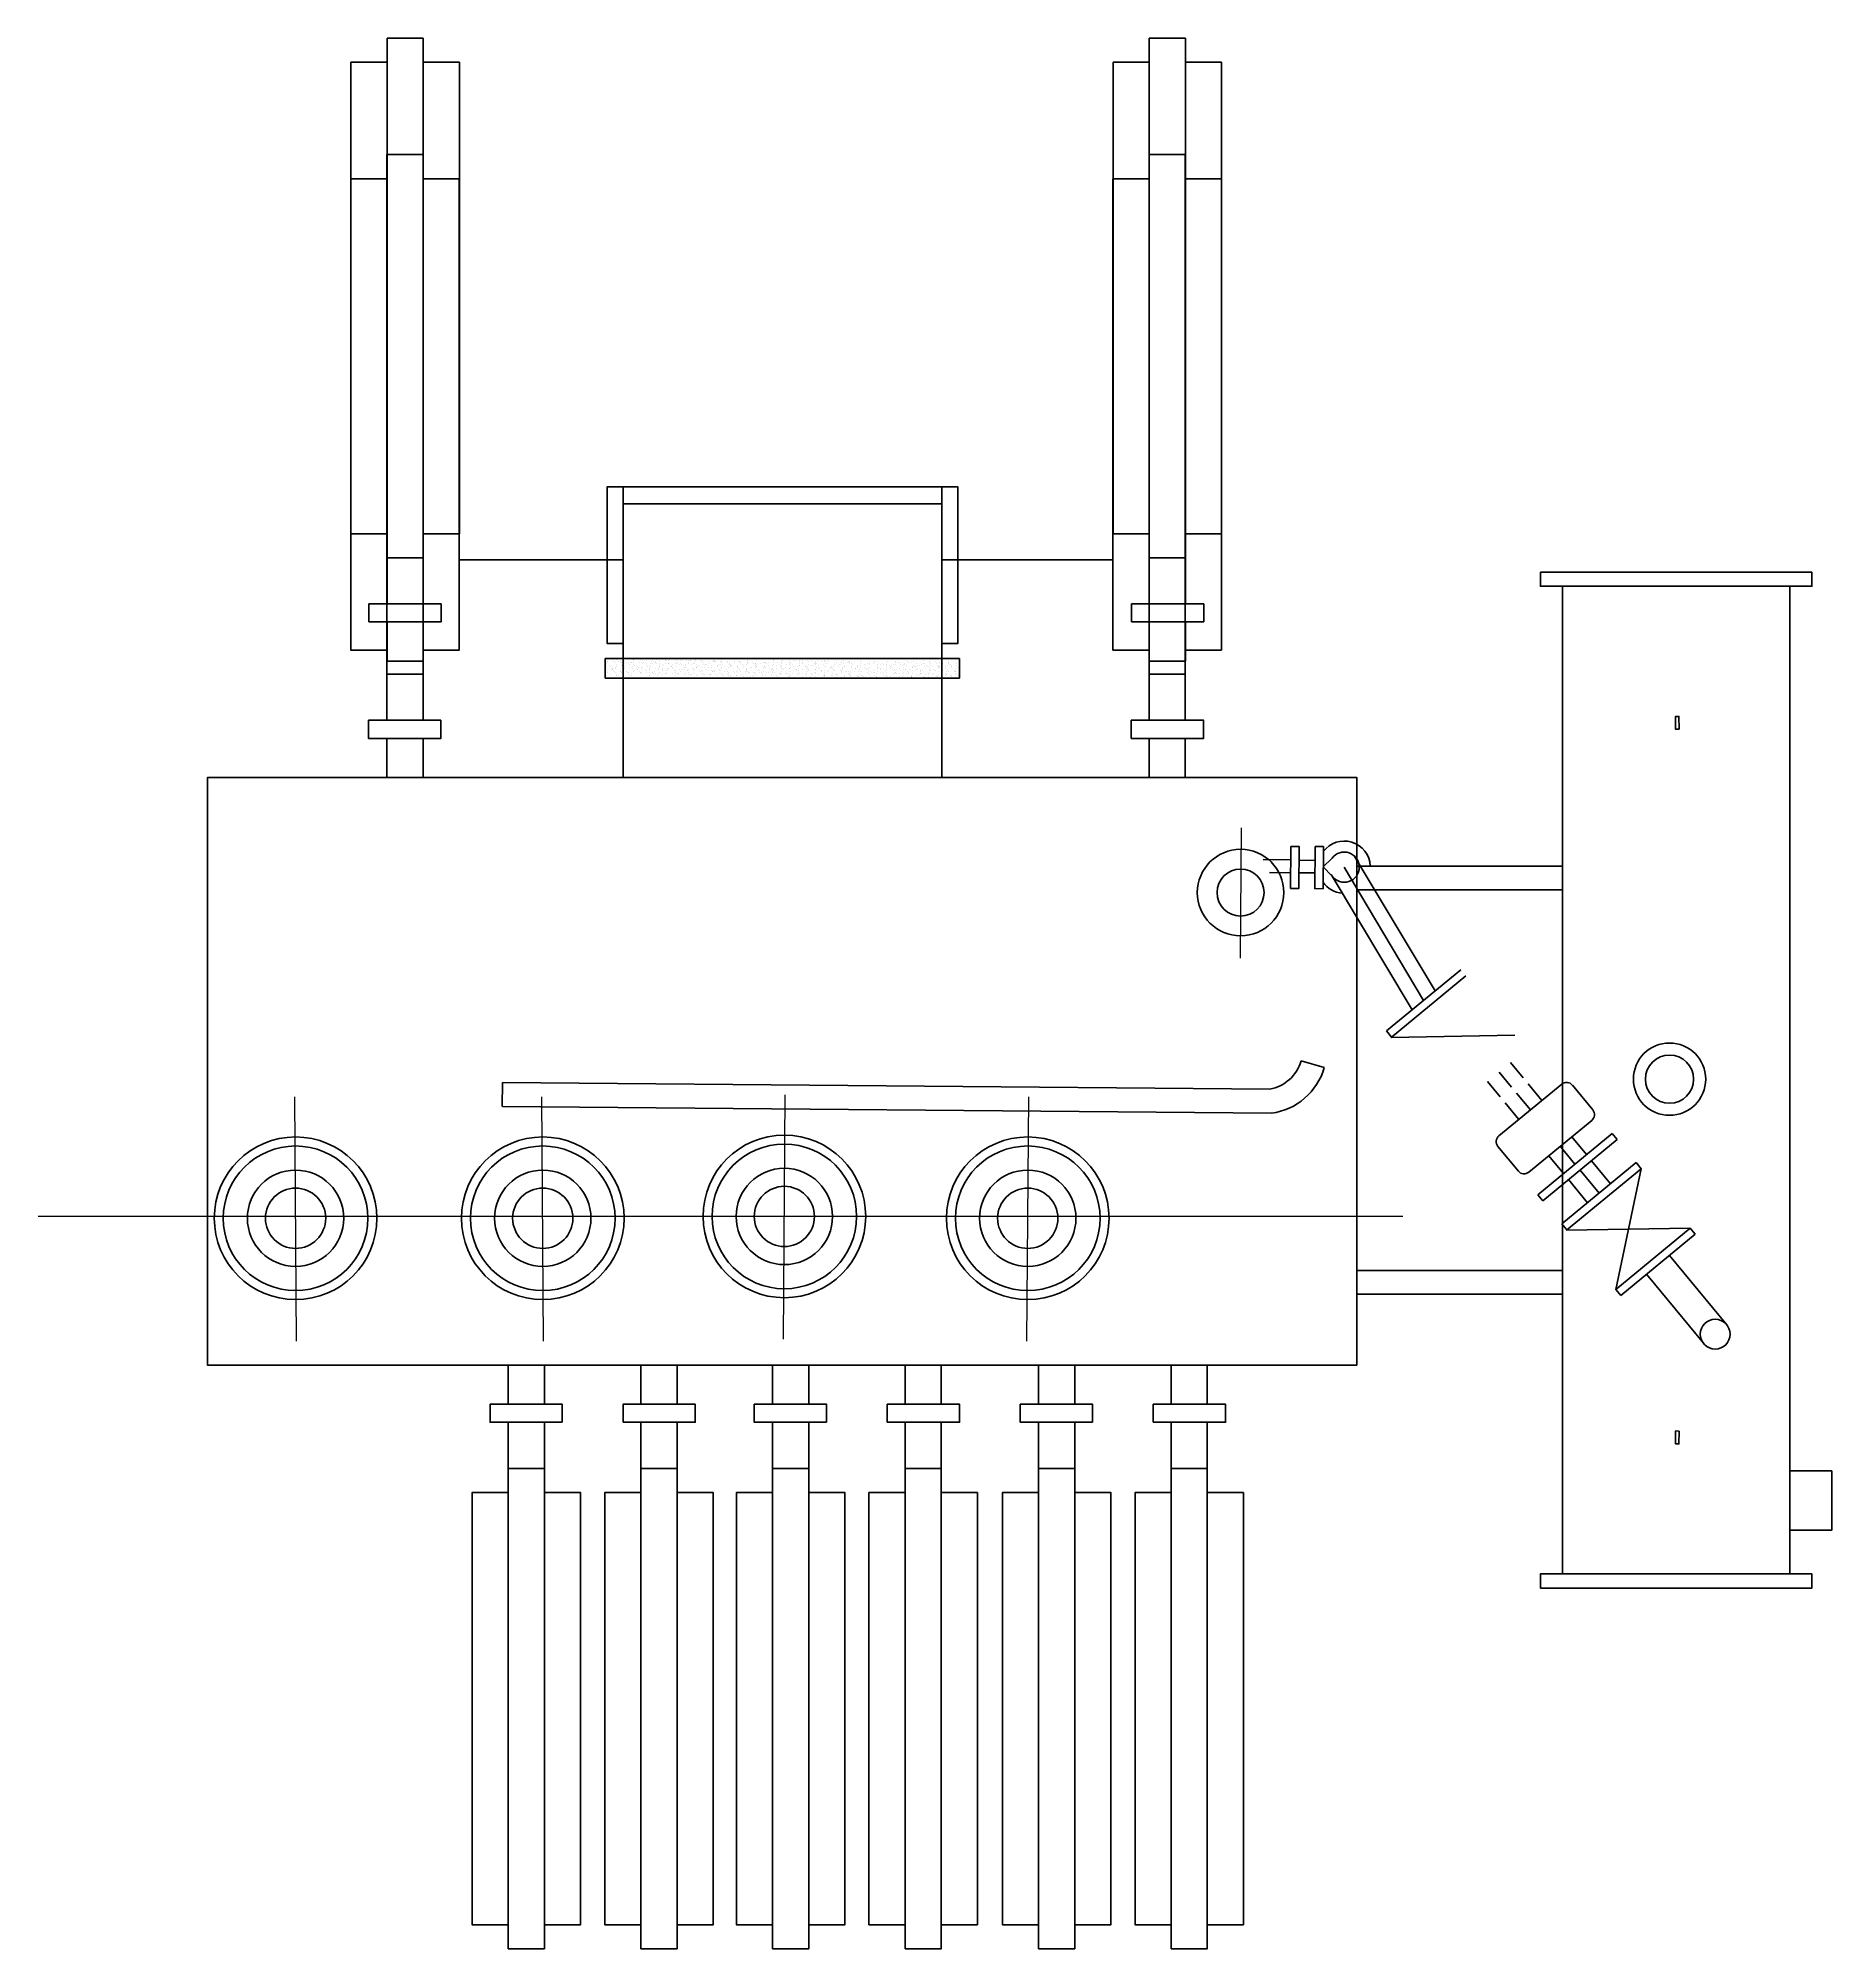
# Model space of a CAD drawing. Extents: x 306546.77 to 306550.75, y 1123990.16 to 1123994.4.
import ezdxf

# ---------------------------------------------------------------- set-up
doc = ezdxf.new("R2010")
doc.units = 0
doc.header["$LTSCALE"] = 800
doc.header["$MEASUREMENT"] = 0
doc.linetypes.add('CENTER', pattern=[2, 1.25, -0.25, 0.25, -0.25])
doc.layers.get('0').update_dxf_attribs({"linetype": 'CONTINUOUS'})
doc.layers.add('CENTER', color=1, linetype='CENTER', lineweight=20)

# ---------------------------------------------------------------- blocks, each defined once
blk = doc.blocks.new('*X2')
at = {"color": 0}
for p, q in [((-11.36, 36.34), (-11.36, 36.34)), ((-11.33, 36.83), (-11.33, 36.83)), ((-11.33, 36.51), (-11.33, 36.51)), ((-11.31, 36.31), (-11.31, 36.31)), ((-11.2, 36.92), (-11.2, 36.92)), ((-11.2, 36.83), (-11.2, 36.83)), ((-11.19, 36.81), (-11.19, 36.81)), ((-11.19, 36.45), (-11.19, 36.45)), ((-11.17, 36.89), (-11.17, 36.89)), ((-11.15, 36.33), (-11.15, 36.33)), ((-11.06, 36.86), (-11.06, 36.86)), ((-11.03, 36.31), (-11.03, 36.31)), ((-10.99, 36.73), (-10.99, 36.73)), ((-10.95, 36.88), (-10.95, 36.88)), ((-10.92, 36.66), (-10.92, 36.66)), ((-10.91, 36.27), (-10.91, 36.27)), ((-10.87, 36.37), (-10.87, 36.37)), ((-10.79, 36.9), (-10.79, 36.9)), ((-10.79, 36.56), (-10.79, 36.56)), ((-10.79, 36.55), (-10.79, 36.55)), ((-10.77, 36.38), (-10.77, 36.38)), ((-10.76, 36.51), (-10.76, 36.51)), ((-10.71, 36.51), (-10.71, 36.51)), ((-10.66, 36.85), (-10.66, 36.85)), ((-10.65, 36.47), (-10.65, 36.47)), ((-10.61, 36.41), (-10.61, 36.41)), ((-10.58, 36.35), (-10.58, 36.35)), ((-10.57, 36.82), (-10.57, 36.82)), ((-10.52, 36.93), (-10.52, 36.93)), ((-10.42, 36.95), (-10.42, 36.95)), ((-10.41, 36.65), (-10.41, 36.65)), ((-10.4, 36.31), (-10.4, 36.31)), ((-10.39, 36.9), (-10.39, 36.9)), ((-10.39, 36.27), (-10.39, 36.27)), ((-11.38, 35.63), (-11.38, 35.63)), ((-11.33, 35.31), (-11.33, 35.31)), ((-11.31, 35.28), (-11.31, 35.28)), ((-11.25, 36.06), (-11.25, 36.06)), ((-11.23, 35.81), (-11.23, 35.81)), ((-11.19, 36.18), (-11.19, 36.18)), ((-11.18, 36.06), (-11.18, 36.06)), ((-11.18, 35.44), (-11.18, 35.44)), ((-11.17, 36.01), (-11.17, 36.01)), ((-11.16, 35.68), (-11.16, 35.68)), ((-11.15, 35.29), (-11.15, 35.29)), ((-11.14, 35.41), (-11.14, 35.41)), ((-11.12, 35.82), (-11.12, 35.82)), ((-11.09, 35.56), (-11.09, 35.56)), ((-11.04, 35.31), (-11.04, 35.31)), ((-11.01, 35.51), (-11.01, 35.51)), ((-10.99, 35.99), (-10.99, 35.99)), ((-10.97, 35.25), (-10.97, 35.25)), ((-10.96, 35.84), (-10.96, 35.84)), ((-10.95, 35.96), (-10.95, 35.96)), ((-10.94, 35.33), (-10.94, 35.33)), ((-10.89, 35.88), (-10.89, 35.88)), ((-10.88, 35.5), (-10.88, 35.5)), ((-10.87, 35.81), (-10.87, 35.81)), ((-10.78, 35.8), (-10.78, 35.8)), ((-10.78, 35.35), (-10.78, 35.35)), ((-10.7, 35.31), (-10.7, 35.31)), ((-10.69, 35.88), (-10.69, 35.88)), ((-10.64, 36.08), (-10.64, 36.08)), ((-10.63, 36.06), (-10.63, 36.06)), ((-10.62, 35.7), (-10.62, 35.7)), ((-10.61, 35.31), (-10.61, 35.31)), ((-10.58, 35.89), (-10.58, 35.89)), ((-10.58, 35.62), (-10.58, 35.62)), ((-10.55, 36.01), (-10.55, 36.01)), ((-10.54, 35.58), (-10.54, 35.58)), ((-10.5, 35.38), (-10.5, 35.38)), ((-10.47, 35.56), (-10.47, 35.56)), ((-10.42, 35.91), (-10.42, 35.91)), ((-10.4, 35.4), (-10.4, 35.4)), ((-10.38, 36.17), (-10.38, 36.17)), ((-10.38, 35.88), (-10.38, 35.88)), ((-10.38, 35.51), (-10.38, 35.51)), ((-11.38, 34.72), (-11.38, 34.72)), ((-11.37, 34.89), (-11.37, 34.89)), ((-11.37, 34.34), (-11.37, 34.34)), ((-11.35, 34.15), (-11.35, 34.15)), ((-11.33, 34.86), (-11.33, 34.86)), ((-11.31, 34.5), (-11.31, 34.5)), ((-11.29, 34.76), (-11.29, 34.76)), ((-11.23, 34.06), (-11.23, 34.06)), ((-11.21, 34.25), (-11.21, 34.25)), ((-11.16, 34.81), (-11.16, 34.81)), ((-11.16, 34.7), (-11.16, 34.7)), ((-11.15, 34), (-11.15, 34)), ((-11.14, 34.91), (-11.14, 34.91)), ((-11.13, 34.78), (-11.13, 34.78)), ((-11.13, 34.52), (-11.13, 34.52)), ((-11.11, 34.27), (-11.11, 34.27)), ((-11.11, 34.14), (-11.11, 34.14)), ((-11, 34.31), (-11, 34.31)), ((-10.96, 34.52), (-10.96, 34.52)), ((-10.95, 34.29), (-10.95, 34.29)), ((-10.93, 35.06), (-10.93, 35.06)), ((-10.92, 34.48), (-10.92, 34.48)), ((-10.87, 35.11), (-10.87, 35.11)), ((-10.86, 34.82), (-10.86, 34.82)), ((-10.86, 34.73), (-10.86, 34.73)), ((-10.85, 35), (-10.85, 35)), ((-10.84, 34.34), (-10.84, 34.34)), ((-10.77, 35.07), (-10.77, 35.07)), ((-10.77, 34.56), (-10.77, 34.56)), ((-10.75, 34.83), (-10.75, 34.83)), ((-10.75, 34.32), (-10.75, 34.32)), ((-10.73, 35.03), (-10.73, 35.03)), ((-10.68, 34.5), (-10.68, 34.5)), ((-10.67, 34.32), (-10.67, 34.32)), ((-10.61, 34.06), (-10.61, 34.06)), ((-10.6, 34.93), (-10.6, 34.93)), ((-10.59, 34.85), (-10.59, 34.85)), ((-10.59, 34.54), (-10.59, 34.54)), ((-10.57, 34.34), (-10.57, 34.34)), ((-10.57, 34.16), (-10.57, 34.16)), ((-10.56, 34.87), (-10.56, 34.87)), ((-10.55, 34.14), (-10.55, 34.14)), ((-10.54, 34.81), (-10.54, 34.81)), ((-10.52, 34), (-10.52, 34)), ((-10.51, 34.11), (-10.51, 34.11)), ((-10.41, 34.36), (-10.41, 34.36)), ((-10.38, 34.31), (-10.38, 34.31)), ((-11.35, 33.95), (-11.35, 33.95)), ((-11.34, 33.57), (-11.34, 33.57)), ((-11.34, 33.41), (-11.34, 33.41)), ((-11.33, 33.18), (-11.33, 33.18)), ((-11.3, 33.72), (-11.3, 33.72)), ((-11.3, 33.38), (-11.3, 33.38)), ((-11.3, 33.31), (-11.3, 33.31)), ((-11.28, 33.21), (-11.28, 33.21)), ((-11.15, 33.96), (-11.15, 33.96)), ((-11.13, 33.22), (-11.13, 33.22)), ((-11.12, 33.23), (-11.12, 33.23)), ((-11.11, 33.93), (-11.11, 33.93)), ((-11.1, 33.75), (-11.1, 33.75)), ((-11.09, 33.37), (-11.09, 33.37)), ((-11.08, 32.98), (-11.08, 32.98)), ((-11.07, 33.55), (-11.07, 33.55)), ((-11.03, 33.76), (-11.03, 33.76)), ((-10.98, 33.5), (-10.98, 33.5)), ((-10.94, 33.77), (-10.94, 33.77)), ((-10.93, 33.04), (-10.93, 33.04)), ((-10.92, 33.77), (-10.92, 33.77)), ((-10.91, 33.05), (-10.91, 33.05)), ((-10.89, 33), (-10.89, 33)), ((-10.84, 33.81), (-10.84, 33.81)), ((-10.84, 33.27), (-10.84, 33.27)), ((-10.83, 33.96), (-10.83, 33.96)), ((-10.82, 33.57), (-10.82, 33.57)), ((-10.82, 33), (-10.82, 33)), ((-10.81, 33.19), (-10.81, 33.19)), ((-10.76, 33.8), (-10.76, 33.8)), ((-10.74, 33.59), (-10.74, 33.59)), ((-10.74, 33.28), (-10.74, 33.28)), ((-10.7, 33.56), (-10.7, 33.56)), ((-10.68, 33.31), (-10.68, 33.31)), ((-10.58, 33.3), (-10.58, 33.3)), ((-10.56, 33.77), (-10.56, 33.77)), ((-10.55, 33.38), (-10.55, 33.38)), ((-10.54, 33), (-10.54, 33)), ((-10.53, 33.4), (-10.53, 33.4)), ((-10.49, 33.83), (-10.49, 33.83)), ((-10.45, 33.56), (-10.45, 33.56)), ((-10.39, 33.85), (-10.39, 33.85)), ((-11.37, 32.55), (-11.37, 32.55)), ((-11.32, 32.79), (-11.32, 32.79)), ((-11.32, 32.67), (-11.32, 32.67)), ((-11.31, 31.94), (-11.31, 31.94)), ((-11.3, 32.41), (-11.3, 32.41)), ((-11.29, 32.02), (-11.29, 32.02)), ((-11.28, 32.5), (-11.28, 32.5)), ((-11.28, 32.17), (-11.28, 32.17)), ((-11.28, 31.9), (-11.28, 31.9)), ((-11.21, 32.05), (-11.21, 32.05)), ((-11.2, 32.7), (-11.2, 32.7)), ((-11.14, 32.81), (-11.14, 32.81)), ((-11.12, 32.49), (-11.12, 32.49)), ((-11.12, 32), (-11.12, 32)), ((-11.1, 31.74), (-11.1, 31.74)), ((-11.09, 32.72), (-11.09, 32.72)), ((-11.09, 32.45), (-11.09, 32.45)), ((-11.06, 32.59), (-11.06, 32.59)), ((-11.05, 32.21), (-11.05, 32.21)), ((-11.04, 31.82), (-11.04, 31.82)), ((-11.01, 32.21), (-11.01, 32.21)), ((-10.98, 32.31), (-10.98, 32.31)), ((-10.93, 32.74), (-10.93, 32.74)), ((-10.91, 32.29), (-10.91, 32.29)), ((-10.91, 32.22), (-10.91, 32.22)), ((-10.82, 31.8), (-10.82, 31.8)), ((-10.79, 32.8), (-10.79, 32.8)), ((-10.78, 32.42), (-10.78, 32.42)), ((-10.77, 32.03), (-10.77, 32.03)), ((-10.75, 32.55), (-10.75, 32.55)), ((-10.75, 32.24), (-10.75, 32.24)), ((-10.72, 32.84), (-10.72, 32.84)), ((-10.72, 31.73), (-10.72, 31.73)), ((-10.71, 32.11), (-10.71, 32.11)), ((-10.68, 32.08), (-10.68, 32.08)), ((-10.66, 32.77), (-10.66, 32.77)), ((-10.66, 32.5), (-10.66, 32.5)), ((-10.58, 32.05), (-10.58, 32.05)), ((-10.56, 32.79), (-10.56, 32.79)), ((-10.56, 31.75), (-10.56, 31.75)), ((-10.52, 32.81), (-10.52, 32.81)), ((-10.52, 32.66), (-10.52, 32.66)), ((-10.52, 32.61), (-10.52, 32.61)), ((-10.51, 32.23), (-10.51, 32.23)), ((-10.5, 32), (-10.5, 32)), ((-10.5, 31.92), (-10.5, 31.92)), ((-10.5, 31.84), (-10.5, 31.84)), ((-10.48, 32.63), (-10.48, 32.63)), ((-10.47, 32.28), (-10.47, 32.28)), ((-10.39, 32.81), (-10.39, 32.81)), ((-11.37, 31.64), (-11.37, 31.64)), ((-11.29, 31.19), (-11.29, 31.19)), ((-11.28, 31.64), (-11.28, 31.64)), ((-11.28, 31.3), (-11.28, 31.3)), ((-11.27, 31.25), (-11.27, 31.25)), ((-11.27, 30.62), (-11.27, 30.62)), ((-11.26, 31.66), (-11.26, 31.66)), ((-11.25, 30.87), (-11.25, 30.87)), ((-11.18, 31.15), (-11.18, 31.15)), ((-11.12, 30.8), (-11.12, 30.8)), ((-11.1, 31.68), (-11.1, 31.68)), ((-11.1, 31.01), (-11.1, 31.01)), ((-11.08, 31.16), (-11.08, 31.16)), ((-11.06, 30.98), (-11.06, 30.98)), ((-11.04, 31.55), (-11.04, 31.55)), ((-11.03, 31.44), (-11.03, 31.44)), ((-11.01, 31.05), (-11.01, 31.05)), ((-11, 30.67), (-11, 30.67)), ((-11, 30.66), (-11, 30.66)), ((-10.96, 31.5), (-10.96, 31.5)), ((-10.92, 31.19), (-10.92, 31.19)), ((-10.9, 31.56), (-10.9, 31.56)), ((-10.89, 30.67), (-10.89, 30.67)), ((-10.88, 31.05), (-10.88, 31.05)), ((-10.88, 30.82), (-10.88, 30.82)), ((-10.87, 31.53), (-10.87, 31.53)), ((-10.83, 31.72), (-10.83, 31.72)), ((-10.8, 31), (-10.8, 31)), ((-10.76, 31.65), (-10.76, 31.65)), ((-10.74, 31.26), (-10.74, 31.26)), ((-10.73, 30.87), (-10.73, 30.87)), ((-10.73, 30.69), (-10.73, 30.69)), ((-10.69, 31.37), (-10.69, 31.37)), ((-10.69, 30.63), (-10.69, 30.63)), ((-10.66, 31.3), (-10.66, 31.3)), ((-10.65, 30.6), (-10.65, 30.6)), ((-10.64, 31.22), (-10.64, 31.22)), ((-10.54, 31.24), (-10.54, 31.24)), ((-10.5, 30.8), (-10.5, 30.8)), ((-10.49, 31.18), (-10.49, 31.18)), ((-10.48, 31.46), (-10.48, 31.46)), ((-10.47, 31.07), (-10.47, 31.07)), ((-10.46, 31.15), (-10.46, 31.15)), ((-10.46, 30.73), (-10.46, 30.73)), ((-10.46, 30.69), (-10.46, 30.69)), ((-10.42, 31.55), (-10.42, 31.55)), ((-11.35, 30.09), (-11.35, 30.09)), ((-11.34, 30.55), (-11.34, 30.55)), ((-11.29, 30.46), (-11.29, 30.46)), ((-11.27, 29.71), (-11.27, 29.71)), ((-11.26, 30.49), (-11.26, 30.49)), ((-11.25, 30.42), (-11.25, 30.42)), ((-11.25, 30.11), (-11.25, 30.11)), ((-11.24, 30.48), (-11.24, 30.48)), ((-11.23, 30.1), (-11.23, 30.1)), ((-11.22, 29.71), (-11.22, 29.71)), ((-11.18, 30.05), (-11.18, 30.05)), ((-11.17, 29.6), (-11.17, 29.6)), ((-11.1, 29.99), (-11.1, 29.99)), ((-11.09, 30.13), (-11.09, 30.13)), ((-11.08, 30.26), (-11.08, 30.26)), ((-11.07, 29.53), (-11.07, 29.53)), ((-11.06, 29.61), (-11.06, 29.61)), ((-11.03, 29.5), (-11.03, 29.5)), ((-11.02, 29.55), (-11.02, 29.55)), ((-10.99, 30.28), (-10.99, 30.28)), ((-10.97, 29.9), (-10.97, 29.9)), ((-10.96, 30.3), (-10.96, 30.3)), ((-10.96, 29.51), (-10.96, 29.51)), ((-10.94, 29.49), (-10.94, 29.49)), ((-10.9, 29.63), (-10.9, 29.63)), ((-10.88, 30.08), (-10.88, 30.08)), ((-10.84, 30.05), (-10.84, 30.05)), ((-10.81, 30.16), (-10.81, 30.16)), ((-10.8, 29.8), (-10.8, 29.8)), ((-10.72, 30.55), (-10.72, 30.55)), ((-10.72, 30.49), (-10.72, 30.49)), ((-10.71, 30.18), (-10.71, 30.18)), ((-10.71, 30.1), (-10.71, 30.1)), ((-10.69, 29.72), (-10.69, 29.72)), ((-10.67, 29.89), (-10.67, 29.89)), ((-10.64, 30.5), (-10.64, 30.5)), ((-10.63, 29.67), (-10.63, 29.67)), ((-10.56, 30.05), (-10.56, 30.05)), ((-10.55, 30.2), (-10.55, 30.2)), ((-10.53, 29.68), (-10.53, 29.68)), ((-10.48, 29.99), (-10.48, 29.99)), ((-10.47, 30.44), (-10.47, 30.44)), ((-10.47, 29.71), (-10.47, 29.71)), ((-10.45, 30.3), (-10.45, 30.3)), ((-10.43, 29.92), (-10.43, 29.92)), ((-10.43, 29.67), (-10.43, 29.67)), ((-10.42, 29.53), (-10.42, 29.53)), ((-10.4, 29.55), (-10.4, 29.55)), ((-11.34, 28.54), (-11.34, 28.54)), ((-11.32, 28.54), (-11.32, 28.54)), ((-11.26, 29.3), (-11.26, 29.3)), ((-11.26, 29.07), (-11.26, 29.07)), ((-11.26, 28.98), (-11.26, 28.98)), ((-11.24, 28.49), (-11.24, 28.49)), ((-11.23, 28.56), (-11.23, 28.56)), ((-11.22, 28.95), (-11.22, 28.95)), ((-11.2, 29.33), (-11.2, 29.33)), ((-11.19, 28.94), (-11.19, 28.94)), ((-11.18, 28.56), (-11.18, 28.56)), ((-11.1, 28.8), (-11.1, 28.8)), ((-11.07, 28.58), (-11.07, 28.58)), ((-11.05, 28.79), (-11.05, 28.79)), ((-10.98, 29.11), (-10.98, 29.11)), ((-10.95, 29.13), (-10.95, 29.13)), ((-10.94, 28.74), (-10.94, 28.74)), ((-10.92, 28.36), (-10.92, 28.36)), ((-10.88, 29.12), (-10.88, 29.12)), ((-10.86, 29.34), (-10.86, 29.34)), ((-10.86, 29.05), (-10.86, 29.05)), ((-10.85, 28.6), (-10.85, 28.6)), ((-10.81, 28.57), (-10.81, 28.57)), ((-10.8, 28.61), (-10.8, 28.61)), ((-10.78, 28.99), (-10.78, 28.99)), ((-10.72, 29.14), (-10.72, 29.14)), ((-10.7, 28.63), (-10.7, 28.63)), ((-10.7, 28.54), (-10.7, 28.54)), ((-10.68, 29.33), (-10.68, 29.33)), ((-10.67, 28.95), (-10.67, 28.95)), ((-10.66, 29.16), (-10.66, 29.16)), ((-10.65, 28.56), (-10.65, 28.56)), ((-10.64, 28.41), (-10.64, 28.41)), ((-10.63, 29.3), (-10.63, 29.3)), ((-10.62, 29.12), (-10.62, 29.12)), ((-10.61, 28.49), (-10.61, 28.49)), ((-10.53, 28.65), (-10.53, 28.65)), ((-10.47, 28.8), (-10.47, 28.8)), ((-10.45, 29.18), (-10.45, 29.18)), ((-10.45, 28.96), (-10.45, 28.96)), ((-10.41, 29.15), (-10.41, 29.15)), ((-10.4, 28.76), (-10.4, 28.76)), ((-10.38, 28.37), (-10.38, 28.37)), ((-11.24, 28.24), (-11.24, 28.24)), ((-11.24, 27.52), (-11.24, 27.52)), ((-11.23, 27.5), (-11.23, 27.5)), ((-11.23, 27.29), (-11.23, 27.29)), ((-11.2, 27.47), (-11.2, 27.47)), ((-11.17, 28.17), (-11.17, 28.17)), ((-11.16, 28.04), (-11.16, 28.04)), ((-11.15, 28.05), (-11.15, 28.05)), ((-11.15, 27.78), (-11.15, 27.78)), ((-11.14, 27.4), (-11.14, 27.4)), ((-11.08, 27.99), (-11.08, 27.99)), ((-11.05, 28.06), (-11.05, 28.06)), ((-11.04, 28.05), (-11.04, 28.05)), ((-11.02, 27.31), (-11.02, 27.31)), ((-11, 28.02), (-11, 28.02)), ((-11, 27.54), (-11, 27.54)), ((-10.97, 27.55), (-10.97, 27.55)), ((-10.93, 28.3), (-10.93, 28.3)), ((-10.91, 27.97), (-10.91, 27.97)), ((-10.91, 27.49), (-10.91, 27.49)), ((-10.9, 27.58), (-10.9, 27.58)), ((-10.89, 28.08), (-10.89, 28.08)), ((-10.89, 27.2), (-10.89, 27.2)), ((-10.86, 27.57), (-10.86, 27.57)), ((-10.83, 27.86), (-10.83, 27.86)), ((-10.77, 27.8), (-10.77, 27.8)), ((-10.7, 27.59), (-10.7, 27.59)), ((-10.64, 28.18), (-10.64, 28.18)), ((-10.63, 27.79), (-10.63, 27.79)), ((-10.63, 27.68), (-10.63, 27.68)), ((-10.62, 27.41), (-10.62, 27.41)), ((-10.61, 28.12), (-10.61, 28.12)), ((-10.61, 27.29), (-10.61, 27.29)), ((-10.59, 27.64), (-10.59, 27.64)), ((-10.54, 28.04), (-10.54, 28.04)), ((-10.51, 28.13), (-10.51, 28.13)), ((-10.45, 27.99), (-10.45, 27.99)), ((-10.44, 28.23), (-10.44, 28.23)), ((-10.43, 27.63), (-10.43, 27.63)), ((-10.42, 27.48), (-10.42, 27.48)), ((-10.4, 28.19), (-10.4, 28.19)), ((-11.38, 26.99), (-11.38, 26.99)), ((-11.37, 26.43), (-11.37, 26.43)), ((-11.32, 26.99), (-11.32, 26.99)), ((-11.3, 26.54), (-11.3, 26.54)), ((-11.22, 27), (-11.22, 27)), ((-11.21, 26.76), (-11.21, 26.76)), ((-11.21, 26.49), (-11.21, 26.49)), ((-11.14, 26.5), (-11.14, 26.5)), ((-11.13, 27.01), (-11.13, 27.01)), ((-11.12, 26.63), (-11.12, 26.63)), ((-11.1, 26.24), (-11.1, 26.24)), ((-11.07, 26.79), (-11.07, 26.79)), ((-11.06, 27.03), (-11.06, 27.03)), ((-11.03, 26.51), (-11.03, 26.51)), ((-11.01, 26.57), (-11.01, 26.57)), ((-10.98, 26.54), (-10.98, 26.54)), ((-10.91, 26.29), (-10.91, 26.29)), ((-10.87, 26.81), (-10.87, 26.81)), ((-10.87, 26.53), (-10.87, 26.53)), ((-10.86, 26.43), (-10.86, 26.43)), ((-10.84, 27.04), (-10.84, 27.04)), ((-10.82, 27.13), (-10.82, 27.13)), ((-10.8, 26.38), (-10.8, 26.38)), ((-10.79, 27.09), (-10.79, 27.09)), ((-10.78, 27.06), (-10.78, 27.06)), ((-10.75, 26.99), (-10.75, 26.99)), ((-10.68, 27.07), (-10.68, 27.07)), ((-10.68, 26.54), (-10.68, 26.54)), ((-10.61, 26.93), (-10.61, 26.93)), ((-10.6, 27.02), (-10.6, 27.02)), ((-10.6, 26.57), (-10.6, 26.57)), ((-10.6, 26.2), (-10.6, 26.2)), ((-10.59, 26.64), (-10.59, 26.64)), ((-10.59, 26.49), (-10.59, 26.49)), ((-10.58, 26.25), (-10.58, 26.25)), ((-10.57, 26.17), (-10.57, 26.17)), ((-10.52, 27.1), (-10.52, 27.1)), ((-10.5, 26.58), (-10.5, 26.58)), ((-10.45, 26.79), (-10.45, 26.79)), ((-10.42, 26.07), (-10.42, 26.07)), ((-10.41, 26.75), (-10.41, 26.75)), ((-11.37, 25.79), (-11.37, 25.79)), ((-11.36, 26.05), (-11.36, 26.05)), ((-11.36, 25.44), (-11.36, 25.44)), ((-11.35, 25.66), (-11.35, 25.66)), ((-11.35, 24.98), (-11.35, 24.98)), ((-11.34, 25.27), (-11.34, 25.27)), ((-11.31, 25.44), (-11.31, 25.44)), ((-11.23, 25.97), (-11.23, 25.97)), ((-11.21, 25.29), (-11.21, 25.29)), ((-11.2, 26.02), (-11.2, 26.02)), ((-11.2, 25.45), (-11.2, 25.45)), ((-11.19, 25.28), (-11.19, 25.28)), ((-11.17, 25.99), (-11.17, 25.99)), ((-11.14, 26.04), (-11.14, 26.04)), ((-11.12, 24.94), (-11.12, 24.94)), ((-11.09, 25.86), (-11.09, 25.86)), ((-11.08, 25.47), (-11.08, 25.47)), ((-11.06, 25.09), (-11.06, 25.09)), ((-11.05, 25.98), (-11.05, 25.98)), ((-11.04, 25.47), (-11.04, 25.47)), ((-11.02, 24.96), (-11.02, 24.96)), ((-10.99, 25.83), (-10.99, 25.83)), ((-10.99, 25.1), (-10.99, 25.1)), ((-10.98, 25.54), (-10.98, 25.54)), ((-10.95, 26), (-10.95, 26)), ((-10.95, 25.06), (-10.95, 25.06)), ((-10.89, 25.48), (-10.89, 25.48)), ((-10.86, 24.98), (-10.86, 24.98)), ((-10.85, 26.04), (-10.85, 26.04)), ((-10.85, 26.02), (-10.85, 26.02)), ((-10.84, 25.66), (-10.84, 25.66)), ((-10.82, 25.27), (-10.82, 25.27)), ((-10.81, 25.04), (-10.81, 25.04)), ((-10.79, 25.65), (-10.79, 25.65)), ((-10.77, 25.51), (-10.77, 25.51)), ((-10.76, 25.61), (-10.76, 25.61)), ((-10.75, 25.79), (-10.75, 25.79)), ((-10.73, 24.98), (-10.73, 24.98)), ((-10.69, 26.04), (-10.69, 26.04)), ((-10.67, 25.52), (-10.67, 25.52)), ((-10.59, 25.29), (-10.59, 25.29)), ((-10.59, 25.02), (-10.59, 25.02)), ((-10.58, 25.45), (-10.58, 25.45)), ((-10.57, 25.86), (-10.57, 25.86)), ((-10.55, 25.48), (-10.55, 25.48)), ((-10.54, 25.09), (-10.54, 25.09)), ((-10.51, 26.04), (-10.51, 26.04)), ((-10.5, 25.54), (-10.5, 25.54)), ((-10.48, 25.03), (-10.48, 25.03)), ((-10.43, 25.99), (-10.43, 25.99)), ((-10.39, 26.01), (-10.39, 26.01)), ((-10.38, 25.27), (-10.38, 25.27)), ((-11.38, 24.73), (-11.38, 24.73)), ((-11.37, 24.39), (-11.37, 24.39)), ((-11.37, 23.99), (-11.37, 23.99)), ((-11.33, 23.96), (-11.33, 23.96)), ((-11.32, 24.89), (-11.32, 24.89)), ((-11.31, 24.5), (-11.31, 24.5)), ((-11.3, 24.12), (-11.3, 24.12)), ((-11.29, 23.89), (-11.29, 23.89)), ((-11.27, 24.53), (-11.27, 24.53)), ((-11.21, 24.42), (-11.21, 24.42)), ((-11.19, 24.48), (-11.19, 24.48)), ((-11.19, 23.9), (-11.19, 23.9)), ((-11.18, 24.55), (-11.18, 24.55)), ((-11.16, 23.8), (-11.16, 23.8)), ((-11.14, 24.51), (-11.14, 24.51)), ((-11.11, 24.03), (-11.11, 24.03)), ((-11.05, 24.79), (-11.05, 24.79)), ((-11.05, 24.7), (-11.05, 24.7)), ((-11.04, 24.32), (-11.04, 24.32)), ((-11.03, 23.98), (-11.03, 23.98)), ((-11.03, 23.93), (-11.03, 23.93)), ((-11.03, 23.92), (-11.03, 23.92)), ((-10.97, 24.35), (-10.97, 24.35)), ((-10.94, 24.45), (-10.94, 24.45)), ((-10.89, 24.29), (-10.89, 24.29)), ((-10.84, 24.47), (-10.84, 24.47)), ((-10.81, 24.89), (-10.81, 24.89)), ((-10.8, 24.5), (-10.8, 24.5)), ((-10.79, 24.12), (-10.79, 24.12)), ((-10.78, 24.9), (-10.78, 24.9)), ((-10.77, 24.17), (-10.77, 24.17)), ((-10.75, 23.96), (-10.75, 23.96)), ((-10.73, 24.14), (-10.73, 24.14)), ((-10.67, 24.49), (-10.67, 24.49)), ((-10.65, 24.54), (-10.65, 24.54)), ((-10.65, 23.97), (-10.65, 23.97)), ((-10.58, 24.72), (-10.58, 24.72)), ((-10.57, 24.48), (-10.57, 24.48)), ((-10.56, 23.98), (-10.56, 23.98)), ((-10.54, 24.69), (-10.54, 24.69)), ((-10.53, 24.71), (-10.53, 24.71)), ((-10.52, 24.32), (-10.52, 24.32)), ((-10.5, 23.94), (-10.5, 23.94)), ((-10.49, 24.03), (-10.49, 24.03)), ((-10.49, 23.99), (-10.49, 23.99)), ((-10.43, 24.79), (-10.43, 24.79)), ((-10.41, 23.98), (-10.41, 23.98)), ((-10.4, 24.52), (-10.4, 24.52)), ((-11.36, 22.84), (-11.36, 22.84)), ((-11.35, 23.79), (-11.35, 23.79)), ((-11.35, 23.25), (-11.35, 23.25)), ((-11.33, 22.98), (-11.33, 22.98)), ((-11.28, 23.73), (-11.28, 23.73)), ((-11.27, 23.35), (-11.27, 23.35)), ((-11.26, 22.96), (-11.26, 22.96)), ((-11.2, 22.86), (-11.2, 22.86)), ((-11.19, 23.28), (-11.19, 23.28)), ((-11.15, 23.07), (-11.15, 23.07)), ((-11.11, 23.39), (-11.11, 23.39)), ((-11.11, 23.03), (-11.11, 23.03)), ((-11.03, 22.78), (-11.03, 22.78)), ((-11.01, 23.55), (-11.01, 23.55)), ((-11, 23.41), (-11, 23.41)), ((-11, 23.16), (-11, 23.16)), ((-10.99, 22.78), (-10.99, 22.78)), ((-10.96, 23.62), (-10.96, 23.62)), ((-10.95, 23.53), (-10.95, 23.53)), ((-10.94, 22.87), (-10.94, 22.87)), ((-10.92, 23.59), (-10.92, 23.59)), ((-10.92, 22.9), (-10.92, 22.9)), ((-10.87, 23.48), (-10.87, 23.48)), ((-10.84, 23.43), (-10.84, 23.43)), ((-10.82, 22.91), (-10.82, 22.91)), ((-10.79, 23.03), (-10.79, 23.03)), ((-10.77, 23.73), (-10.77, 23.73)), ((-10.76, 23.35), (-10.76, 23.35)), ((-10.75, 23.43), (-10.75, 23.43)), ((-10.75, 22.96), (-10.75, 22.96)), ((-10.74, 22.69), (-10.74, 22.69)), ((-10.73, 23.79), (-10.73, 23.79)), ((-10.71, 22.98), (-10.71, 22.98)), ((-10.7, 22.66), (-10.7, 22.66)), ((-10.66, 22.93), (-10.66, 22.93)), ((-10.57, 23.46), (-10.57, 23.46)), ((-10.56, 23.29), (-10.56, 23.29)), ((-10.55, 23.24), (-10.55, 23.24)), ((-10.51, 23.21), (-10.51, 23.21)), ((-10.49, 23.55), (-10.49, 23.55)), ((-10.48, 23.17), (-10.48, 23.17)), ((-10.47, 23.48), (-10.47, 23.48)), ((-10.47, 22.78), (-10.47, 22.78)), ((-10.4, 22.78), (-10.4, 22.78)), ((-10.39, 22.97), (-10.39, 22.97)), ((-11.37, 21.81), (-11.37, 21.81)), ((-11.34, 22.52), (-11.34, 22.52)), ((-11.32, 21.78), (-11.32, 21.78)), ((-11.32, 21.77), (-11.32, 21.77)), ((-11.3, 22.48), (-11.3, 22.48)), ((-11.28, 22.34), (-11.28, 22.34)), ((-11.25, 22.58), (-11.25, 22.58)), ((-11.25, 22.53), (-11.25, 22.53)), ((-11.23, 22.19), (-11.23, 22.19)), ((-11.22, 21.81), (-11.22, 21.81)), ((-11.17, 22.48), (-11.17, 22.48)), ((-11.17, 22.35), (-11.17, 22.35)), ((-11.13, 22.32), (-11.13, 22.32)), ((-11.12, 21.59), (-11.12, 21.59)), ((-11.09, 22.03), (-11.09, 22.03)), ((-11.09, 21.84), (-11.09, 21.84)), ((-11.09, 21.56), (-11.09, 21.56)), ((-11.01, 22.37), (-11.01, 22.37)), ((-11.01, 21.98), (-11.01, 21.98)), ((-10.99, 21.86), (-10.99, 21.86)), ((-10.98, 22.39), (-10.98, 22.39)), ((-10.96, 22), (-10.96, 22)), ((-10.95, 21.62), (-10.95, 21.62)), ((-10.93, 22.14), (-10.93, 22.14)), ((-10.93, 21.53), (-10.93, 21.53)), ((-10.89, 22.11), (-10.89, 22.11)), ((-10.86, 22.28), (-10.86, 22.28)), ((-10.83, 21.88), (-10.83, 21.88)), ((-10.74, 22.57), (-10.74, 22.57)), ((-10.74, 22.41), (-10.74, 22.41)), ((-10.72, 22.19), (-10.72, 22.19)), ((-10.72, 21.95), (-10.72, 21.95)), ((-10.71, 21.8), (-10.71, 21.8)), ((-10.7, 21.78), (-10.7, 21.78)), ((-10.64, 22.42), (-10.64, 22.42)), ((-10.63, 22.53), (-10.63, 22.53)), ((-10.56, 21.91), (-10.56, 21.91)), ((-10.54, 22.48), (-10.54, 22.48)), ((-10.53, 22.5), (-10.53, 22.5)), ((-10.52, 21.77), (-10.52, 21.77)), ((-10.48, 21.73), (-10.48, 21.73)), ((-10.47, 22.44), (-10.47, 22.44)), ((-10.47, 22.03), (-10.47, 22.03)), ((-10.45, 22.4), (-10.45, 22.4)), ((-10.45, 21.93), (-10.45, 21.93)), ((-10.44, 22.01), (-10.44, 22.01)), ((-10.43, 21.63), (-10.43, 21.63)), ((-10.38, 21.98), (-10.38, 21.98)), ((-11.34, 21.29), (-11.34, 21.29)), ((-11.31, 21.04), (-11.31, 21.04)), ((-11.31, 20.97), (-11.31, 20.97)), ((-11.28, 21.01), (-11.28, 21.01)), ((-11.26, 20.78), (-11.26, 20.78)), ((-11.23, 20.53), (-11.23, 20.53)), ((-11.21, 21.42), (-11.21, 21.42)), ((-11.2, 21.04), (-11.2, 21.04)), ((-11.18, 21.31), (-11.18, 21.31)), ((-11.18, 20.65), (-11.18, 20.65)), ((-11.16, 21.28), (-11.16, 21.28)), ((-11.16, 20.8), (-11.16, 20.8)), ((-11.14, 20.47), (-11.14, 20.47)), ((-11.1, 20.85), (-11.1, 20.85)), ((-11, 20.82), (-11, 20.82)), ((-11, 20.78), (-11, 20.78)), ((-10.94, 21.23), (-10.94, 21.23)), ((-10.93, 20.85), (-10.93, 20.85)), ((-10.91, 21.4), (-10.91, 21.4)), ((-10.91, 21.35), (-10.91, 21.35)), ((-10.91, 20.46), (-10.91, 20.46)), ((-10.9, 20.66), (-10.9, 20.66)), ((-10.87, 20.63), (-10.87, 20.63)), ((-10.84, 21.47), (-10.84, 21.47)), ((-10.81, 21.36), (-10.81, 21.36)), ((-10.77, 21.03), (-10.77, 21.03)), ((-10.73, 20.85), (-10.73, 20.85)), ((-10.71, 21.21), (-10.71, 21.21)), ((-10.7, 21.42), (-10.7, 21.42)), ((-10.69, 20.47), (-10.69, 20.47)), ((-10.68, 21.18), (-10.68, 21.18)), ((-10.68, 21.03), (-10.68, 21.03)), ((-10.68, 20.97), (-10.68, 20.97)), ((-10.67, 20.65), (-10.67, 20.65)), ((-10.64, 21.38), (-10.64, 21.38)), ((-10.62, 20.87), (-10.62, 20.87)), ((-10.61, 20.53), (-10.61, 20.53)), ((-10.54, 21.28), (-10.54, 21.28)), ((-10.52, 20.47), (-10.52, 20.47)), ((-10.5, 21.02), (-10.5, 21.02)), ((-10.46, 20.89), (-10.46, 20.89)), ((-10.42, 21.24), (-10.42, 21.24)), ((-10.4, 20.86), (-10.4, 20.86)), ((-10.39, 20.47), (-10.39, 20.47)), ((-11.35, 20.25), (-11.35, 20.25)), ((-11.33, 19.74), (-11.33, 19.74)), ((-11.3, 19.78), (-11.3, 19.78)), ((-11.29, 20.29), (-11.29, 20.29)), ((-11.29, 19.56), (-11.29, 19.56)), ((-11.25, 19.53), (-11.25, 19.53)), ((-11.17, 20.27), (-11.17, 20.27)), ((-11.17, 19.76), (-11.17, 19.76)), ((-11.16, 19.88), (-11.16, 19.88)), ((-11.15, 19.49), (-11.15, 19.49)), ((-11.14, 19.28), (-11.14, 19.28)), ((-11.1, 20.11), (-11.1, 20.11)), ((-11.08, 20.29), (-11.08, 20.29)), ((-11.08, 19.37), (-11.08, 19.37)), ((-11.07, 20.02), (-11.07, 20.02)), ((-11.06, 20.08), (-11.06, 20.08)), ((-10.98, 19.97), (-10.98, 19.97)), ((-10.98, 19.27), (-10.98, 19.27)), ((-10.97, 20.3), (-10.97, 20.3)), ((-10.91, 19.52), (-10.91, 19.52)), ((-10.9, 20.08), (-10.9, 20.08)), ((-10.89, 19.8), (-10.89, 19.8)), ((-10.89, 19.69), (-10.89, 19.69)), ((-10.88, 19.92), (-10.88, 19.92)), ((-10.88, 19.31), (-10.88, 19.31)), ((-10.84, 20.28), (-10.84, 20.28)), ((-10.82, 19.47), (-10.82, 19.47)), ((-10.81, 20.33), (-10.81, 20.33)), ((-10.79, 19.81), (-10.79, 19.81)), ((-10.71, 19.3), (-10.71, 19.3)), ((-10.69, 19.74), (-10.69, 19.74)), ((-10.68, 19.78), (-10.68, 19.78)), ((-10.66, 20.26), (-10.66, 20.26)), ((-10.65, 19.88), (-10.65, 19.88)), ((-10.65, 19.7), (-10.65, 19.7)), ((-10.63, 19.83), (-10.63, 19.83)), ((-10.63, 19.49), (-10.63, 19.49)), ((-10.61, 19.32), (-10.61, 19.32)), ((-10.54, 20.36), (-10.54, 20.36)), ((-10.52, 19.28), (-10.52, 19.28)), ((-10.49, 20.29), (-10.49, 20.29)), ((-10.47, 19.54), (-10.47, 19.54)), ((-10.46, 20.25), (-10.46, 20.25)), ((-10.44, 20.37), (-10.44, 20.37)), ((-10.44, 20.03), (-10.44, 20.03)), ((-10.44, 19.34), (-10.44, 19.34)), ((-11.38, 18.13), (-11.38, 18.13)), ((-11.37, 19.02), (-11.37, 19.02)), ((-11.34, 18.7), (-11.34, 18.7)), ((-11.31, 18.19), (-11.31, 18.19)), ((-11.28, 18.97), (-11.28, 18.97)), ((-11.27, 18.82), (-11.27, 18.82)), ((-11.25, 19.23), (-11.25, 19.23)), ((-11.21, 18.52), (-11.21, 18.52)), ((-11.15, 18.21), (-11.15, 18.21)), ((-11.14, 19.25), (-11.14, 19.25)), ((-11.13, 19.11), (-11.13, 19.11)), ((-11.12, 18.72), (-11.12, 18.72)), ((-11.12, 18.47), (-11.12, 18.47)), ((-11.11, 18.34), (-11.11, 18.34)), ((-11.07, 18.63), (-11.07, 18.63)), ((-11.06, 18.74), (-11.06, 18.74)), ((-11.03, 18.6), (-11.03, 18.6)), ((-10.98, 18.77), (-10.98, 18.77)), ((-10.96, 18.75), (-10.96, 18.75)), ((-10.88, 19.19), (-10.88, 19.19)), ((-10.88, 18.25), (-10.88, 18.25)), ((-10.86, 18.92), (-10.86, 18.92)), ((-10.86, 18.44), (-10.86, 18.44)), ((-10.85, 18.54), (-10.85, 18.54)), ((-10.84, 19.15), (-10.84, 19.15)), ((-10.84, 18.15), (-10.84, 18.15)), ((-10.82, 18.27), (-10.82, 18.27)), ((-10.8, 18.77), (-10.8, 18.77)), ((-10.78, 18.26), (-10.78, 18.26)), ((-10.74, 19.02), (-10.74, 19.02)), ((-10.67, 18.99), (-10.67, 18.99)), ((-10.66, 18.97), (-10.66, 18.97)), ((-10.66, 18.26), (-10.66, 18.26)), ((-10.62, 19.11), (-10.62, 19.11)), ((-10.62, 18.22), (-10.62, 18.22)), ((-10.61, 18.72), (-10.61, 18.72)), ((-10.61, 18.28), (-10.61, 18.28)), ((-10.6, 18.34), (-10.6, 18.34)), ((-10.58, 18.52), (-10.58, 18.52)), ((-10.53, 18.81), (-10.53, 18.81)), ((-10.5, 18.47), (-10.5, 18.47)), ((-10.47, 18.81), (-10.47, 18.81)), ((-10.43, 18.78), (-10.43, 18.78)), ((-10.42, 18.82), (-10.42, 18.82)), ((-11.37, 17.75), (-11.37, 17.75)), ((-11.35, 17.36), (-11.35, 17.36)), ((-11.34, 17.02), (-11.34, 17.02)), ((-11.32, 17.15), (-11.32, 17.15)), ((-11.28, 17.77), (-11.28, 17.77)), ((-11.26, 18.08), (-11.26, 18.08)), ((-11.24, 17.34), (-11.24, 17.34)), ((-11.23, 17.68), (-11.23, 17.68)), ((-11.22, 18.05), (-11.22, 18.05)), ((-11.13, 17.69), (-11.13, 17.69)), ((-11.12, 17.27), (-11.12, 17.27)), ((-11.1, 17.95), (-11.1, 17.95)), ((-11.08, 17.57), (-11.08, 17.57)), ((-11.07, 17.18), (-11.07, 17.18)), ((-11.05, 17.89), (-11.05, 17.89)), ((-11.05, 17.19), (-11.05, 17.19)), ((-11.04, 18.02), (-11.04, 18.02)), ((-11.04, 17.16), (-11.04, 17.16)), ((-11, 17.12), (-11, 17.12)), ((-10.97, 17.72), (-10.97, 17.72)), ((-10.96, 17.97), (-10.96, 17.97)), ((-10.95, 17.2), (-10.95, 17.2)), ((-10.88, 17.52), (-10.88, 17.52)), ((-10.85, 17.71), (-10.85, 17.71)), ((-10.83, 17.77), (-10.83, 17.77)), ((-10.81, 17.67), (-10.81, 17.67)), ((-10.81, 17.38), (-10.81, 17.38)), ((-10.8, 17.47), (-10.8, 17.47)), ((-10.8, 16.99), (-10.8, 16.99)), ((-10.78, 17.22), (-10.78, 17.22)), ((-10.72, 17.02), (-10.72, 17.02)), ((-10.7, 17.75), (-10.7, 17.75)), ((-10.66, 17.77), (-10.66, 17.77)), ((-10.64, 17.51), (-10.64, 17.51)), ((-10.59, 17.77), (-10.59, 17.77)), ((-10.58, 17.95), (-10.58, 17.95)), ((-10.57, 17.57), (-10.57, 17.57)), ((-10.56, 17.18), (-10.56, 17.18)), ((-10.51, 17.26), (-10.51, 17.26)), ((-10.49, 17.27), (-10.49, 17.27)), ((-10.45, 18.07), (-10.45, 18.07)), ((-10.44, 17.33), (-10.44, 17.33)), ((-10.43, 17.79), (-10.43, 17.79)), ((-10.42, 18.02), (-10.42, 18.02)), ((-10.41, 17.27), (-10.41, 17.27)), ((-10.4, 17.3), (-10.4, 17.3)), ((-11.34, 16.98), (-11.34, 16.98)), ((-11.33, 16.59), (-11.33, 16.59)), ((-11.32, 16.2), (-11.32, 16.2)), ((-11.3, 16.64), (-11.3, 16.64)), ((-11.26, 16.96), (-11.26, 16.96)), ((-11.23, 16.6), (-11.23, 16.6)), ((-11.22, 16.13), (-11.22, 16.13)), ((-11.2, 16.57), (-11.2, 16.57)), ((-11.18, 16.52), (-11.18, 16.52)), ((-11.14, 16.66), (-11.14, 16.66)), ((-11.11, 16.14), (-11.11, 16.14)), ((-11.1, 16.46), (-11.1, 16.46)), ((-11.06, 16.8), (-11.06, 16.8)), ((-11.05, 16.41), (-11.05, 16.41)), ((-11.03, 16.03), (-11.03, 16.03)), ((-11.02, 16.41), (-11.02, 16.41)), ((-11.02, 16.02), (-11.02, 16.02)), ((-10.96, 16.77), (-10.96, 16.77)), ((-10.95, 16.16), (-10.95, 16.16)), ((-10.86, 16.69), (-10.86, 16.69)), ((-10.83, 16.96), (-10.83, 16.96)), ((-10.82, 16.23), (-10.82, 16.23)), ((-10.79, 16.61), (-10.79, 16.61)), ((-10.79, 16.27), (-10.79, 16.27)), ((-10.79, 16.2), (-10.79, 16.2)), ((-10.77, 16.22), (-10.77, 16.22)), ((-10.76, 16.71), (-10.76, 16.71)), ((-10.68, 16.2), (-10.68, 16.2)), ((-10.64, 16.97), (-10.64, 16.97)), ((-10.63, 16.78), (-10.63, 16.78)), ((-10.61, 16.04), (-10.61, 16.04)), ((-10.6, 16.73), (-10.6, 16.73)), ((-10.59, 16.75), (-10.59, 16.75)), ((-10.58, 16.21), (-10.58, 16.21)), ((-10.56, 16.52), (-10.56, 16.52)), ((-10.55, 16.79), (-10.55, 16.79)), ((-10.53, 16.41), (-10.53, 16.41)), ((-10.52, 16.02), (-10.52, 16.02)), ((-10.47, 16.46), (-10.47, 16.46)), ((-10.42, 16.59), (-10.42, 16.59)), ((-10.41, 16.24), (-10.41, 16.24)), ((-10.4, 16.02), (-10.4, 16.02))]:
    blk.add_line(p, q, dxfattribs=at)

msp = doc.modelspace()

# ---------------------------------------------------------------- linework, layer by layer
for p, q in [((306547.5482, 1123994.3988, 2.4528), (306547.5482, 1123993.2458, 2.4528)), ((306547.6283, 1123994.3988, 2.4528), (306547.5482, 1123994.3988, 2.4528)), ((306547.6283, 1123993.2458, 2.4528), (306547.6283, 1123994.3988, 2.4528)), ((306549.2388, 1123993.2458, 2.4528), (306549.2388, 1123994.3988, 2.4528)), ((306549.2388, 1123994.3988, 2.4528), (306549.319, 1123994.3988, 2.4528)), ((306549.319, 1123994.3988, 2.4528), (306549.319, 1123993.2458, 2.4528)), ((306547.468, 1123994.3453, 2.4528), (306547.468, 1123993.2993, 2.4528)), ((306547.5482, 1123994.3453, 2.4528), (306547.468, 1123994.3453, 2.4528)), ((306547.5482, 1123993.2993, 2.4528), (306547.5482, 1123994.3453, 2.4528)), ((306547.6283, 1123993.2993, 2.4528), (306547.6283, 1123994.3453, 2.4528)), ((306547.6283, 1123994.3453, 2.4528), (306547.7085, 1123994.3453, 2.4528)), ((306547.7085, 1123994.3453, 2.4528), (306547.7085, 1123993.2993, 2.4528)), ((306549.1586, 1123994.3453, 2.4528), (306549.1586, 1123993.2993, 2.4528)), ((306549.2388, 1123994.3453, 2.4528), (306549.1586, 1123994.3453, 2.4528)), ((306549.2388, 1123993.2993, 2.4528), (306549.2388, 1123994.3453, 2.4528)), ((306549.319, 1123993.2993, 2.4528), (306549.319, 1123994.3453, 2.4528)), ((306549.319, 1123994.3453, 2.4528), (306549.3992, 1123994.3453, 2.4528)), ((306549.3992, 1123994.3453, 2.4528), (306549.3992, 1123993.2993, 2.4528)), ((306547.468, 1123993.2993, 2.4528), (306547.5482, 1123993.2993, 2.4528)), ((306547.7085, 1123993.2993, 2.4528), (306547.6283, 1123993.2993, 2.4528)), ((306549.1586, 1123993.2993, 2.4528), (306549.2388, 1123993.2993, 2.4528)), ((306549.3992, 1123993.2993, 2.4528), (306549.319, 1123993.2993, 2.4528)), ((306547.5482, 1123993.2458, 2.4528), (306547.5482, 1123993.1435, 2.4528)), ((306547.5482, 1123993.2458, 2.4528), (306547.6283, 1123993.2458, 2.4528)), ((306547.6283, 1123993.2458, 2.4528), (306547.5482, 1123993.2458, 2.4528)), ((306547.6283, 1123993.1435, 2.4528), (306547.6283, 1123993.2458, 2.4528)), ((306549.2388, 1123993.1435, 2.4528), (306549.2388, 1123993.2458, 2.4528)), ((306549.319, 1123993.2458, 2.4528), (306549.2388, 1123993.2458, 2.4528)), ((306549.2388, 1123993.2458, 2.4528), (306549.319, 1123993.2458, 2.4528)), ((306549.319, 1123993.2458, 2.4528), (306549.319, 1123993.1435, 2.4528)), ((306548.0719, 1123993.2416, 0.0528), (306547.7081, 1123993.2416, 0.0528)), ((306549.1582, 1123993.2416, 0.0528), (306548.7784, 1123993.2416, 0.0528)), ((306547.5076, 1123993.1435, 2.4528), (306547.5076, 1123993.1034, 2.4528)), ((306547.668, 1123993.1435, 2.4528), (306547.5076, 1123993.1435, 2.4528)), ((306547.668, 1123993.1034, 2.4528), (306547.668, 1123993.1435, 2.4528)), ((306549.1992, 1123993.1034, 2.4528), (306549.1992, 1123993.1435, 2.4528)), ((306549.1992, 1123993.1435, 2.4528), (306549.3596, 1123993.1435, 2.4528)), ((306549.3596, 1123993.1435, 2.4528), (306549.3596, 1123993.1034, 2.4528)), ((306547.5076, 1123993.1034, 2.4528), (306547.668, 1123993.1034, 2.4528)), ((306547.5482, 1123993.1034, 2.4528), (306547.5482, 1123993.0167, 2.4528)), ((306547.6283, 1123993.0167, 2.4528), (306547.6283, 1123993.1034, 2.4528)), ((306549.3596, 1123993.1034, 2.4528), (306549.1992, 1123993.1034, 2.4528)), ((306549.2388, 1123993.0167, 2.4528), (306549.2388, 1123993.1034, 2.4528)), ((306549.319, 1123993.1034, 2.4528), (306549.319, 1123993.0167, 2.4528)), ((306547.5482, 1123993.0167, 2.4528), (306547.6283, 1123993.0167, 2.4528)), ((306549.319, 1123993.0167, 2.4528), (306549.2388, 1123993.0167, 2.4528)), ((306549.4915, 1123992.576, 0.0528), (306549.5527, 1123992.5755, 0.0528)), ((306549.5709, 1123992.5745, 0.0528), (306549.6064, 1123992.5742, 0.0528)), ((306549.6443, 1123992.5794, 0.0528), (306549.6245, 1123992.5598, 0.0528)), ((306549.6931, 1123992.5848, 0.0528), (306549.8727, 1123992.2848, 0.0528)), ((306549.5055, 1123992.5474, 0.0528), (306549.5524, 1123992.547, 0.0528)), ((306549.5707, 1123992.5469, 0.0528), (306549.6062, 1123992.5466, 0.0528)), ((306549.644, 1123992.5398, 0.0528), (306549.6245, 1123992.5598, 0.0528)), ((306549.6421, 1123992.5428, 0.0528), (306549.8217, 1123992.2428, 0.0528)), ((306549.6712, 1123992.5594, 0.0528), (306549.8472, 1123992.2638, 0.0528)), ((306549.9297, 1123992.3318, 0.0528), (306549.7647, 1123992.1958, 0.0528)), ((306549.9408, 1123992.3183, 0.0528), (306549.775, 1123992.1817, 0.0528)), ((306549.7647, 1123992.1958, 0.0528), (306549.7757, 1123992.1823, 0.0528)), ((306549.775, 1123992.1817, 0.0528), (306550.0495, 1123992.1864, 0.0528)), ((306549.5755, 1123992.1292, 0.0528), (306549.6269, 1123992.1146, 0.0528)), ((306550.0148, 1123992.1047, 0.0528), (306550.0426, 1123992.0709, 0.0528)), ((306550.0403, 1123992.1256, 0.0528), (306550.0681, 1123992.0919, 0.0528)), ((306547.8042, 1123992.0815, 0.0528), (306547.8037, 1123992.0281, 0.0528)), ((306549.5059, 1123992.0668, 0.0528), (306547.8042, 1123992.0815, 0.0528)), ((306549.9893, 1123992.0837, 0.0528), (306550.0172, 1123992.0499, 0.0528)), ((306550.1539, 1123992.078, 0.0528), (306550.0144, 1123991.963, 0.0528)), ((306550.0537, 1123992.0575, 0.0528), (306550.0842, 1123992.0205, 0.0528)), ((306550.0792, 1123992.0785, 0.0528), (306550.1096, 1123992.0415, 0.0528)), ((306550.1772, 1123992.0758, 0.0528), (306550.2226, 1123992.0207, 0.0528)), ((306547.8038, 1123992.0281, 0.0528), (306549.5096, 1123992.0133, 0.0528)), ((306550.0282, 1123992.0365, 0.0528), (306550.0587, 1123991.9995, 0.0528)), ((306550.2203, 1123991.9975, 0.0528), (306550.0807, 1123991.8825, 0.0528)), ((306550.0575, 1123991.8847, 0.0528), (306550.0121, 1123991.9398, 0.0528)), ((306550.2656, 1123991.9685, 0.0528), (306550.1006, 1123991.8324, 0.0528)), ((306550.2767, 1123991.955, 0.0528), (306550.1117, 1123991.819, 0.0528)), ((306550.1505, 1123991.94, 0.0528), (306550.1831, 1123991.9004, 0.0528)), ((306550.176, 1123991.961, 0.0528), (306550.2086, 1123991.9214, 0.0528)), ((306550.2656, 1123991.9685, 0.0528), (306550.2767, 1123991.955, 0.0528)), ((306550.1251, 1123991.919, 0.0528), (306550.1576, 1123991.8795, 0.0528)), ((306550.319, 1123991.9037, 0.0528), (306550.154, 1123991.7677, 0.0528)), ((306550.3301, 1123991.8902, 0.0528), (306550.1643, 1123991.7536, 0.0528)), ((306550.1942, 1123991.887, 0.0528), (306550.2365, 1123991.8357, 0.0528)), ((306550.2196, 1123991.908, 0.0528), (306550.262, 1123991.8567, 0.0528)), ((306550.3301, 1123991.8902, 0.0528), (306550.2738, 1123991.6223, 0.0528)), ((306550.319, 1123991.9037, 0.0528), (306550.3301, 1123991.8902, 0.0528)), ((306550.1687, 1123991.866, 0.0528), (306550.211, 1123991.8147, 0.0528)), ((306550.1117, 1123991.819, 0.0528), (306550.1006, 1123991.8324, 0.0528)), ((306550.154, 1123991.7677, 0.0528), (306550.165, 1123991.7542, 0.0528)), ((306550.1643, 1123991.7536, 0.0528), (306550.4388, 1123991.7583, 0.0528)), ((306550.4388, 1123991.7583, 0.0528), (306550.2738, 1123991.6223, 0.0528)), ((306550.4499, 1123991.7448, 0.0528), (306550.2849, 1123991.6088, 0.0528)), ((306550.4388, 1123991.7583, 0.0528), (306550.4499, 1123991.7448, 0.0528)), ((306550.3929, 1123991.6978, 0.0528), (306550.5196, 1123991.544, 0.0528)), ((306550.3419, 1123991.6558, 0.0528), (306550.4687, 1123991.502, 0.0528)), ((306550.2738, 1123991.6223, 0.0528), (306550.2849, 1123991.6088, 0.0528)), ((306548.0309, 1123991.066, 0.0528), (306548.0309, 1123991.1195, 0.0528)), ((306548.5635, 1123991.1195, 0.0528), (306548.5635, 1123991.066, 0.0528)), ((306549.1536, 1123991.1195, 0.0528), (306549.1536, 1123991.066, 0.0528)), ((306548.0309, 1123991.0174, 0.0528), (306548.0309, 1123990.2387, 0.0528)), ((306548.5635, 1123990.2387, 0.0528), (306548.5635, 1123991.0174, 0.0528)), ((306549.1536, 1123990.2387, 0.0528), (306549.1536, 1123991.0174, 0.0528))]:
    msp.add_line(p, q)
at = {"elevation": 0.0528}
for points in [[(306547.628, 1123994.1405), (306547.5478, 1123994.1405), (306547.5478, 1123992.9876), (306547.628, 1123992.9876)], [(306549.2384, 1123994.1405), (306549.3186, 1123994.1405), (306549.3186, 1123992.9876), (306549.2384, 1123992.9876)], [(306547.5478, 1123994.087), (306547.4676, 1123994.087), (306547.4676, 1123993.041), (306547.5478, 1123993.041)], [(306547.628, 1123994.087), (306547.7081, 1123994.087), (306547.7081, 1123993.041), (306547.628, 1123993.041)], [(306549.2384, 1123994.087), (306549.1582, 1123994.087), (306549.1582, 1123993.041), (306549.2384, 1123993.041)], [(306549.3186, 1123994.087), (306549.3988, 1123994.087), (306549.3988, 1123993.041), (306549.3186, 1123993.041)], [(306548.0719, 1123993.0556), (306548.0719, 1123993.4035), (306548.0363, 1123993.4035), (306548.0363, 1123993.0556)], [(306548.0719, 1123993.3658), (306548.0719, 1123993.4035), (306548.7784, 1123993.4035), (306548.7784, 1123993.3658)], [(306548.7784, 1123993.0556), (306548.7784, 1123993.4035), (306548.814, 1123993.4035), (306548.814, 1123993.0556)], [(306548.7784, 1123992.7585), (306548.7784, 1123993.3658), (306548.0719, 1123993.3658), (306548.0719, 1123992.7585)], [(306550.1064, 1123993.2139), (306550.1064, 1123993.1826), (306550.7085, 1123993.1826), (306550.7085, 1123993.2139)], [(306550.1556, 1123993.1826), (306550.1556, 1123990.9909), (306550.6594, 1123990.9909), (306550.6594, 1123993.1826)], [(306548.0319, 1123993.0222), (306548.0319, 1123992.9788), (306548.8175, 1123992.9788), (306548.8175, 1123993.0222)], [(306547.6676, 1123992.8852), (306547.5072, 1123992.8852), (306547.5072, 1123992.8451), (306547.6676, 1123992.8451)], [(306549.1988, 1123992.8852), (306549.3592, 1123992.8852), (306549.3592, 1123992.8451), (306549.1988, 1123992.8451)], [(306550.4138, 1123992.8653), (306550.4136, 1123992.894), (306550.4062, 1123992.8939), (306550.4064, 1123992.8653)], [(306549.6988, 1123991.4541), (306549.6988, 1123992.7585), (306547.1499, 1123992.7585), (306547.1499, 1123991.4541)], [(306549.5529, 1123992.6054), (306549.5711, 1123992.6053), (306549.5704, 1123992.5119), (306549.5522, 1123992.5121)], [(306549.6066, 1123992.605), (306549.6249, 1123992.6049), (306549.6242, 1123992.5115), (306549.6059, 1123992.5117)], [(306549.6988, 1123992.5618), (306549.6988, 1123992.5093), (306550.1556, 1123992.5093), (306550.1556, 1123992.5618)], [(306549.6988, 1123991.6117), (306549.6988, 1123991.6641), (306550.1556, 1123991.6641), (306550.1556, 1123991.6117)], [(306547.9368, 1123991.3274), (306547.7764, 1123991.3274), (306547.7764, 1123991.3674), (306547.9368, 1123991.3674)], [(306548.0714, 1123991.3274), (306548.2318, 1123991.3274), (306548.2318, 1123991.3674), (306548.0714, 1123991.3674)], [(306548.523, 1123991.3274), (306548.3626, 1123991.3274), (306548.3626, 1123991.3674), (306548.523, 1123991.3674)], [(306548.6575, 1123991.3274), (306548.8179, 1123991.3274), (306548.8179, 1123991.3674), (306548.6575, 1123991.3674)], [(306549.113, 1123991.3274), (306548.9527, 1123991.3274), (306548.9527, 1123991.3674), (306549.113, 1123991.3674)], [(306549.2476, 1123991.3274), (306549.408, 1123991.3274), (306549.408, 1123991.3674), (306549.2476, 1123991.3674)], [(306550.4138, 1123991.3081), (306550.4136, 1123991.2795), (306550.4062, 1123991.2795), (306550.4064, 1123991.3082)], [(306547.8972, 1123990.1592), (306547.817, 1123990.1592), (306547.817, 1123991.225), (306547.8972, 1123991.225)], [(306548.1111, 1123990.1592), (306548.1913, 1123990.1592), (306548.1913, 1123991.225), (306548.1111, 1123991.225)], [(306548.4833, 1123990.1592), (306548.4031, 1123990.1592), (306548.4031, 1123991.225), (306548.4833, 1123991.225)], [(306548.6972, 1123990.1592), (306548.7774, 1123990.1592), (306548.7774, 1123991.225), (306548.6972, 1123991.225)], [(306549.0734, 1123990.1592), (306548.9932, 1123990.1592), (306548.9932, 1123991.225), (306549.0734, 1123991.225)], [(306549.2873, 1123990.1592), (306549.3675, 1123990.1592), (306549.3675, 1123991.225), (306549.2873, 1123991.225)], [(306550.6594, 1123991.2195), (306550.6594, 1123991.0878), (306550.7527, 1123991.0878), (306550.7527, 1123991.2195)], [(306547.817, 1123990.2126), (306547.7368, 1123990.2126), (306547.7368, 1123991.1716), (306547.817, 1123991.1716)], [(306547.8972, 1123990.2126), (306547.9774, 1123990.2126), (306547.9774, 1123991.1716), (306547.8972, 1123991.1716)], [(306548.1111, 1123990.2126), (306548.0309, 1123990.2126), (306548.0309, 1123991.1716), (306548.1111, 1123991.1716)], [(306548.1913, 1123990.2126), (306548.2715, 1123990.2126), (306548.2715, 1123991.1716), (306548.1913, 1123991.1716)], [(306548.4031, 1123990.2126), (306548.3229, 1123990.2126), (306548.3229, 1123991.1716), (306548.4031, 1123991.1716)], [(306548.4833, 1123990.2126), (306548.5635, 1123990.2126), (306548.5635, 1123991.1716), (306548.4833, 1123991.1716)], [(306548.6972, 1123990.2126), (306548.617, 1123990.2126), (306548.617, 1123991.1716), (306548.6972, 1123991.1716)], [(306548.7774, 1123990.2126), (306548.8576, 1123990.2126), (306548.8576, 1123991.1716), (306548.7774, 1123991.1716)], [(306548.9932, 1123990.2126), (306548.913, 1123990.2126), (306548.913, 1123991.1716), (306548.9932, 1123991.1716)], [(306549.0734, 1123990.2126), (306549.1536, 1123990.2126), (306549.1536, 1123991.1716), (306549.0734, 1123991.1716)], [(306549.2873, 1123990.2126), (306549.2071, 1123990.2126), (306549.2071, 1123991.1716), (306549.2873, 1123991.1716)], [(306549.3675, 1123990.2126), (306549.4477, 1123990.2126), (306549.4477, 1123991.1716), (306549.3675, 1123991.1716)], [(306550.1064, 1123990.9596), (306550.1064, 1123990.9909), (306550.7085, 1123990.9909), (306550.7085, 1123990.9596)]]:
    msp.add_lwpolyline(points, close=True, dxfattribs=at)
for points in [[(306547.628, 1123992.9876), (306547.5478, 1123992.9876), (306547.5478, 1123992.8852)], [(306547.628, 1123992.8852), (306547.628, 1123992.9876)], [(306549.2384, 1123992.8852), (306549.2384, 1123992.9876)], [(306549.2384, 1123992.9876), (306549.3186, 1123992.9876), (306549.3186, 1123992.8852)], [(306547.5478, 1123992.8451), (306547.5478, 1123992.7585), (306547.628, 1123992.7585), (306547.628, 1123992.8451)], [(306549.3186, 1123992.8451), (306549.3186, 1123992.7585), (306549.2384, 1123992.7585), (306549.2384, 1123992.8451)], [(306547.817, 1123991.3674), (306547.817, 1123991.4541), (306547.8972, 1123991.4541), (306547.8972, 1123991.3674)], [(306548.1913, 1123991.3674), (306548.1913, 1123991.4541), (306548.1111, 1123991.4541), (306548.1111, 1123991.3674)], [(306548.4031, 1123991.3674), (306548.4031, 1123991.4541), (306548.4833, 1123991.4541), (306548.4833, 1123991.3674)], [(306548.7774, 1123991.3674), (306548.7774, 1123991.4541), (306548.6972, 1123991.4541), (306548.6972, 1123991.3674)], [(306548.9932, 1123991.3674), (306548.9932, 1123991.4541), (306549.0734, 1123991.4541), (306549.0734, 1123991.3674)], [(306549.3675, 1123991.3674), (306549.3675, 1123991.4541), (306549.2873, 1123991.4541), (306549.2873, 1123991.3674)], [(306547.8972, 1123991.225), (306547.817, 1123991.225), (306547.817, 1123991.3274)], [(306547.8972, 1123991.3274), (306547.8972, 1123991.225)], [(306548.1111, 1123991.3274), (306548.1111, 1123991.225)], [(306548.1111, 1123991.225), (306548.1913, 1123991.225), (306548.1913, 1123991.3274)], [(306548.4833, 1123991.225), (306548.4031, 1123991.225), (306548.4031, 1123991.3274)], [(306548.4833, 1123991.3274), (306548.4833, 1123991.225)], [(306548.6972, 1123991.3274), (306548.6972, 1123991.225)], [(306548.6972, 1123991.225), (306548.7774, 1123991.225), (306548.7774, 1123991.3274)], [(306549.0734, 1123991.225), (306548.9932, 1123991.225), (306548.9932, 1123991.3274)], [(306549.0734, 1123991.3274), (306549.0734, 1123991.225)], [(306549.2873, 1123991.225), (306549.3675, 1123991.225), (306549.3675, 1123991.3274)], [(306549.2873, 1123991.3274), (306549.2873, 1123991.225)]]:
    msp.add_lwpolyline(points, dxfattribs=at)
for centre, radius in [((306549.4413, 1123992.5029, 0.0528), 0.096), ((306549.4413, 1123992.5029, 0.0528), 0.0521), ((306550.3928, 1123992.0889, 0.0528), 0.0802), ((306550.3928, 1123992.0889, 0.0528), 0.0535), ((306547.3451, 1123991.7802, 0.0528), 0.1804), ((306547.3451, 1123991.7802, 0.0528), 0.1604), ((306547.8934, 1123991.7802, 0.0528), 0.1804), ((306547.8934, 1123991.7802, 0.0528), 0.1604), ((306548.4293, 1123991.7843, 0.0528), 0.1804), ((306548.4293, 1123991.7843, 0.0528), 0.1604), ((306548.9692, 1123991.7802, 0.0528), 0.1804), ((306548.9692, 1123991.7802, 0.0528), 0.1604), ((306547.3451, 1123991.7802, 0.0528), 0.1069), ((306547.8934, 1123991.7802, 0.0528), 0.1069), ((306548.4293, 1123991.7843, 0.0528), 0.1069), ((306548.9692, 1123991.7802, 0.0528), 0.1069), ((306547.3451, 1123991.7802, 0.0528), 0.0668), ((306547.8934, 1123991.7802, 0.0528), 0.0668), ((306548.4293, 1123991.7843, 0.0528), 0.0668), ((306548.4293, 1123991.7843, 0.0528), 0.0668), ((306548.9692, 1123991.7802, 0.0528), 0.0668), ((306550.4941, 1123991.523, 0.0528), 0.033)]:
    msp.add_circle(centre, radius)
for centre, radius, start, end in [((306549.6712, 1123992.5594, 0.0528), 0.0579, 2.3523, 143.2691), ((306549.6712, 1123992.5594, 0.0528), 0.0335, 215.8595, 143.2691), ((306549.6712, 1123992.5594, 0.0528), 0.0579, 215.8595, 265.6424), ((306549.4912, 1123992.1532, 0.0528), 0.0876, 279.6288, 344.1141), ((306549.4912, 1123992.1532, 0.0528), 0.1411, 277.4924, 344.1141), ((306550.1644, 1123992.0653, 0.0528), 0.0165, 39.4922, 129.4922), ((306550.2098, 1123992.0102, 0.0528), 0.0165, 309.4922, 39.4922), ((306550.0249, 1123991.9503, 0.0528), 0.0165, 129.4922, 219.4922), ((306550.0703, 1123991.8952, 0.0528), 0.0165, 219.4922, 309.4922)]:
    msp.add_arc(centre, radius, start, end)
at = {"layer": 'CENTER', "ltscale": 0.6}
for p, q in [((306549.4424, 1123992.6469, 0.0528), (306549.4402, 1123992.3576, 0.0528)), ((306547.3472, 1123991.5078, 0.0528), (306547.3431, 1123992.0499, 0.0528)), ((306547.8954, 1123991.5078, 0.0528), (306547.8913, 1123992.0499, 0.0528)), ((306548.4272, 1123991.5119, 0.0528), (306548.4313, 1123992.054, 0.0528)), ((306548.9672, 1123991.5078, 0.0528), (306548.9713, 1123992.0499, 0.0528)), ((306549.8014, 1123991.7843, 0.0528), (306546.7742, 1123991.7843, 0.0528))]:
    msp.add_line(p, q, dxfattribs=at)

# ---------------------------------------------------------------- block references
at = {"xscale": -0.03742490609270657, "yscale": 0.03742490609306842, "zscale": 0.03742490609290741, "rotation": 89.56430295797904}
msp.add_blockref('*X2', (306549.4121, 1123992.5858, 0.0528), dxfattribs=at)

doc.saveas('drawing.dxf')
